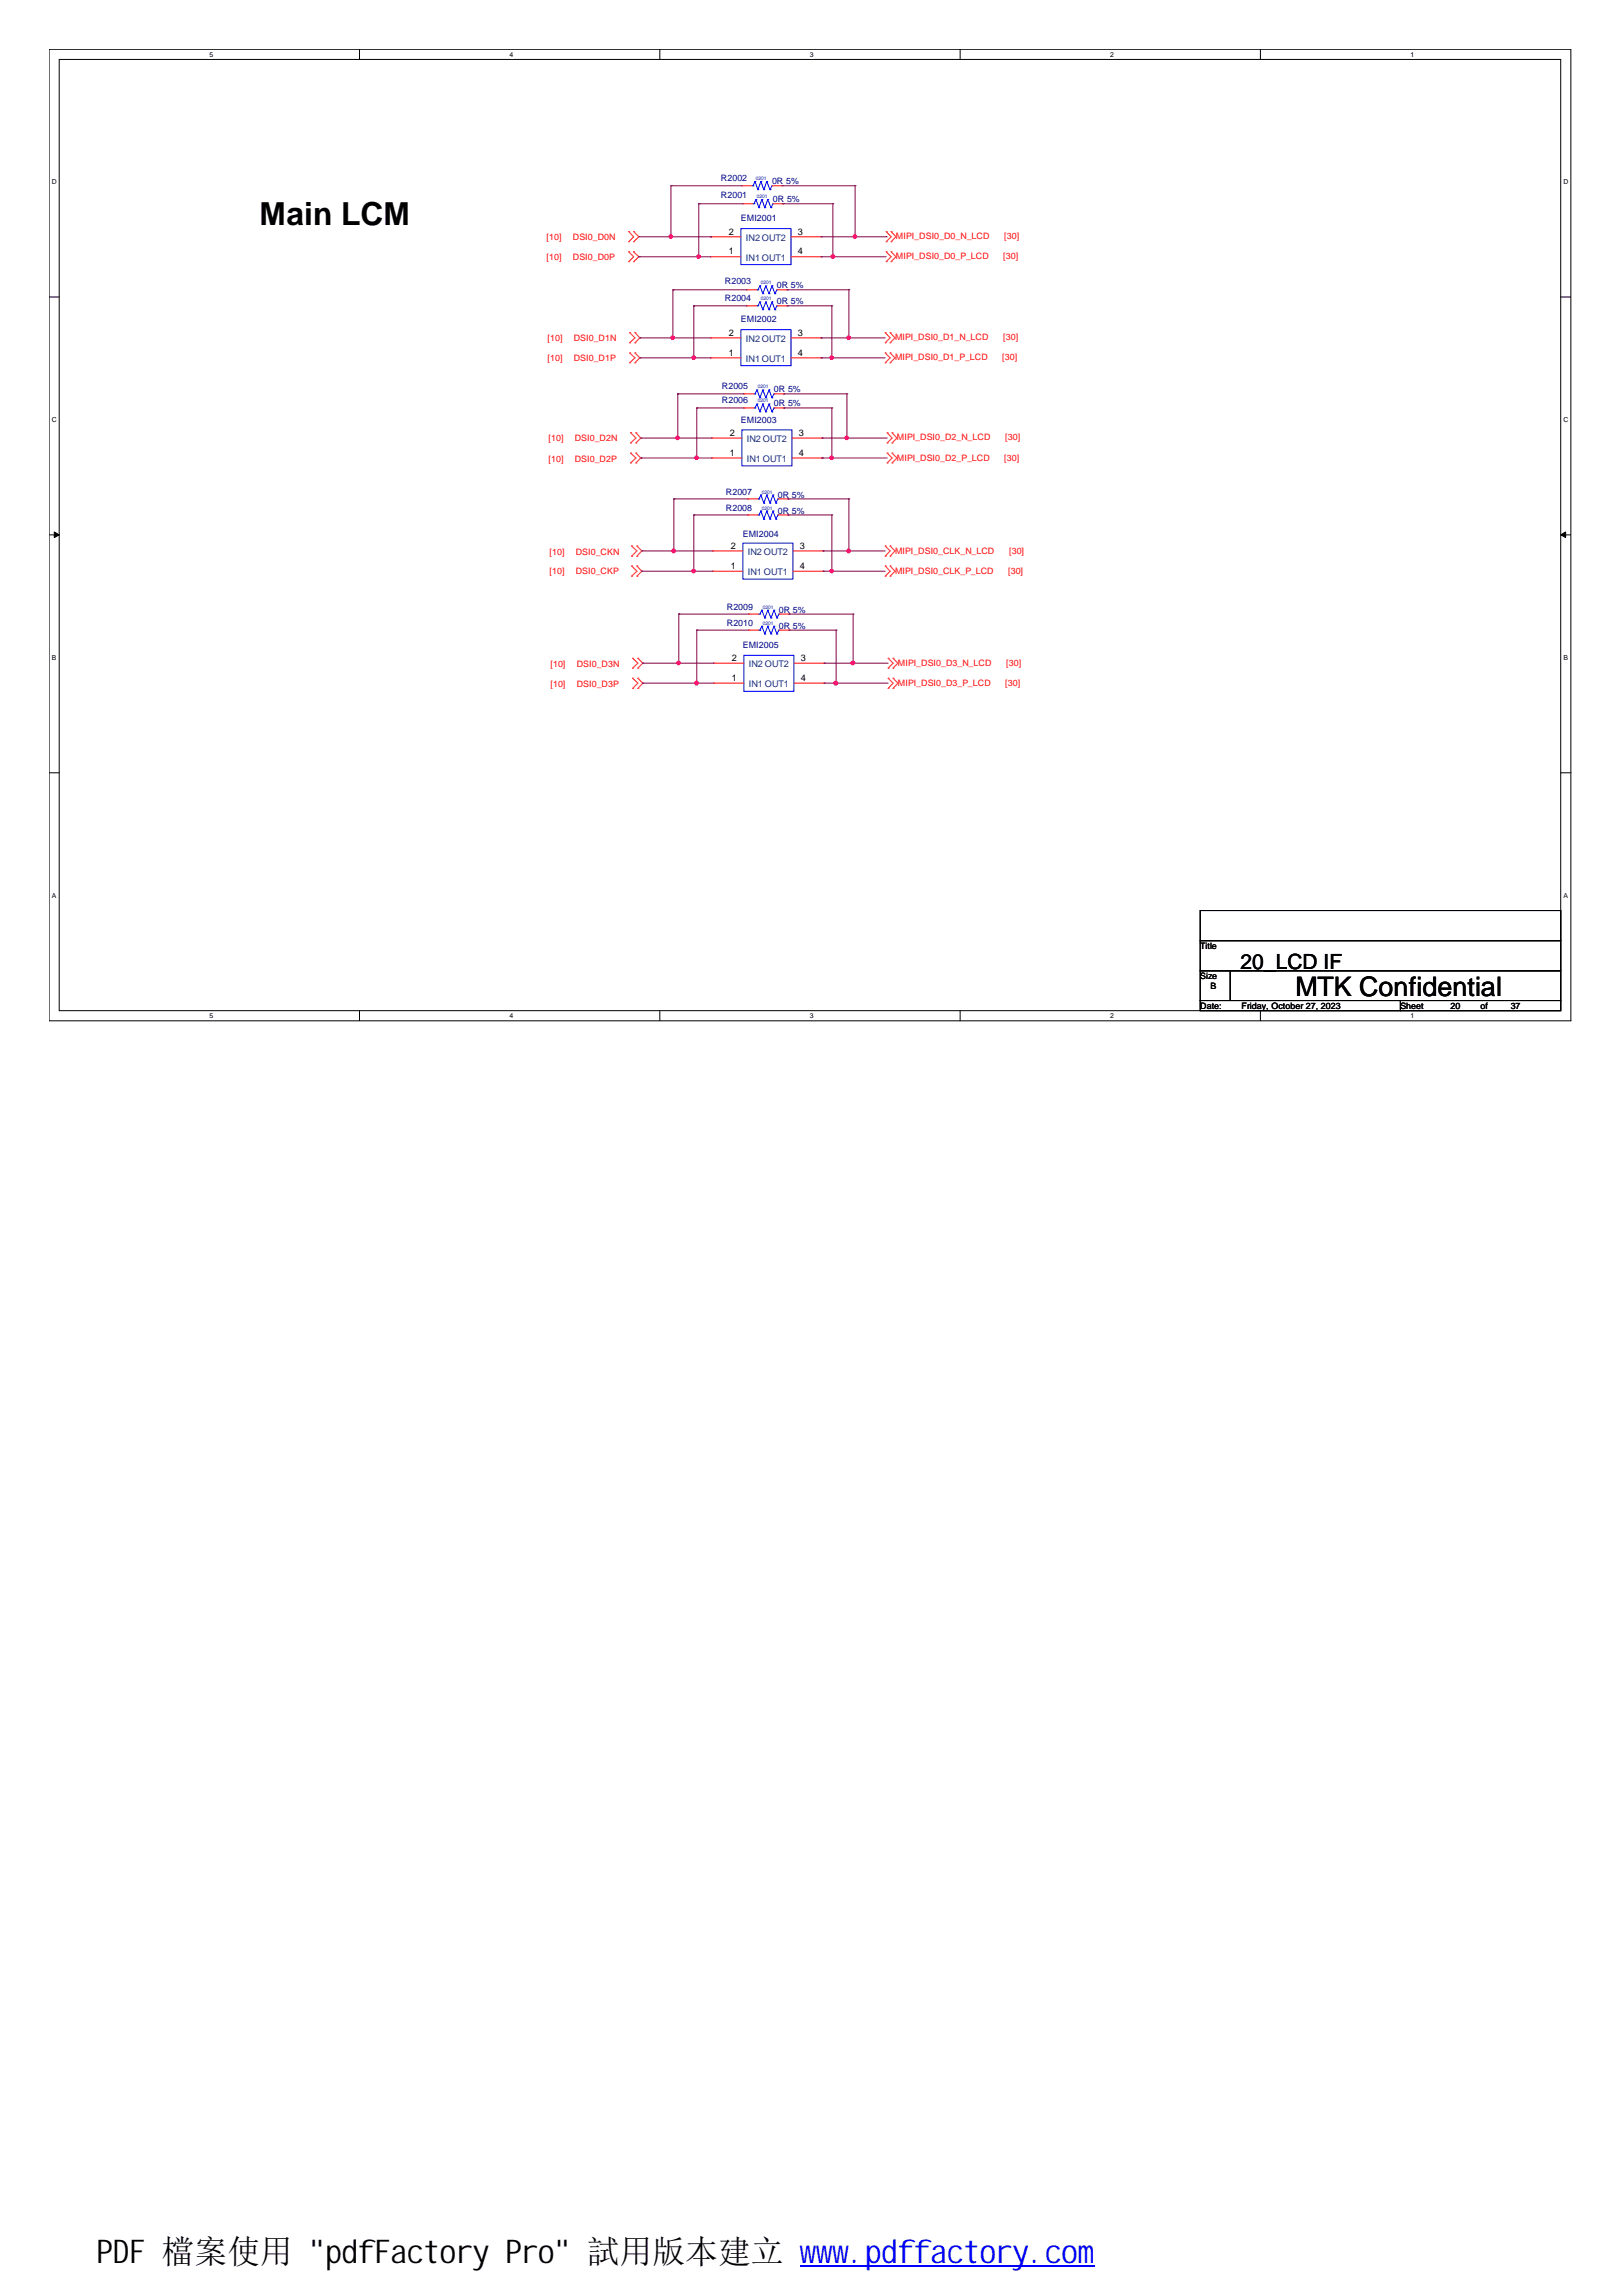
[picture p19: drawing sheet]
<svg xmlns="http://www.w3.org/2000/svg" width="210mm" height="297mm" viewBox="0 0 210 297" stroke-linecap="round" stroke-linejoin="round" font-family="sans-serif">
<defs><g id="words">
<text font-size="4.2" x="12.5" y="292.7">PDF 檔案使用 &quot;pdfFactory Pro&quot; 試用版本建立 www.pdffactory.com</text>
<text font-size="4.1" x="33.6" y="29.1">Main LCM</text>
<text font-size="3.5" x="167.6" y="128.8">MTK Confidential</text>
<text font-size="2.7" x="160.5" y="125.4">20_LCD IF</text>
<g font-size="1.2">
<text x="94.3" y="32.9">1</text>
<text x="94.3" y="30.3">2</text>
<text x="103.3" y="30.3">3</text>
<text x="103.3" y="32.9">4</text>
<text x="94.3" y="46">1</text>
<text x="94.3" y="43.4">2</text>
<text x="103.3" y="43.4">3</text>
<text x="103.3" y="46">4</text>
<text x="94.4" y="59">1</text>
<text x="94.4" y="56.4">2</text>
<text x="103.4" y="56.4">3</text>
<text x="103.4" y="59">4</text>
<text x="94.6" y="71">2</text>
<text x="103.5" y="71">3</text>
<text x="94.6" y="73.6">1</text>
<text x="103.5" y="73.6">4</text>
<text x="94.7" y="88.1">1</text>
<text x="94.7" y="85.5">2</text>
<text x="103.6" y="85.5">3</text>
<text x="103.6" y="88.1">4</text>
</g>
<g font-size="1.2" fill="#004080">
<text x="96.5" y="33.8">IN1 OUT1</text>
<text x="96.5" y="31.2">IN2 OUT2</text>
<text x="96.5" y="46.8">IN1 OUT1</text>
<text x="96.5" y="44.3">IN2 OUT2</text>
<text x="96.6" y="59.8">IN1 OUT1</text>
<text x="96.6" y="57.2">IN2 OUT2</text>
<text x="96.8" y="71.8">IN2 OUT2</text>
<text x="96.8" y="74.5">IN1 OUT1</text>
<text x="96.9" y="88.9">IN1 OUT1</text>
<text x="96.9" y="86.3">IN2 OUT2</text>
</g>
<g font-size="1.1" fill="#000080">
<text x="93.3" y="23.4">R2002</text>
<text x="99.9" y="23.8">0R 5%</text>
<text x="93.3" y="25.6">R2001</text>
<text x="95.9" y="28.6">EMI2001</text>
<text x="100" y="26.1">0R 5%</text>
<text x="93.8" y="36.8">R2003</text>
<text x="93.8" y="39">R2004</text>
<text x="95.9" y="41.7">EMI2002</text>
<text x="100.5" y="37.3">0R 5%</text>
<text x="100.5" y="39.4">0R 5%</text>
<text x="93.4" y="52.2">R2006</text>
<text x="93.4" y="50.4">R2005</text>
<text x="100.2" y="52.6">0R 5%</text>
<text x="100.2" y="50.7">0R 5%</text>
<text x="95.9" y="54.8">EMI2003</text>
<text x="93.9" y="64">R2007</text>
<text x="100.7" y="64.4">0R 5%</text>
<text x="93.9" y="66.1">R2008</text>
<text x="96.1" y="69.4">EMI2004</text>
<text x="100.7" y="66.4">0R 5%</text>
<text x="94.1" y="80.9">R2010</text>
<text x="94.1" y="78.9">R2009</text>
<text x="96.1" y="83.8">EMI2005</text>
<text x="100.8" y="81.4">0R 5%</text>
<text x="100.8" y="79.3">0R 5%</text>
</g>
<g font-size="1.1" fill="#f00">
<text x="70.7" y="33.7">[10]</text>
<text x="70.7" y="31.1">[10]</text>
<text x="74.1" y="33.7">DSI0_D0P</text>
<text x="74.1" y="31.1">DSI0_D0N</text>
<text x="116" y="30.9">MIPI_DSI0_D0_N_LCD</text>
<text x="116" y="33.5">MIPI_DSI0_D0_P_LCD</text>
<text x="129.8" y="33.5">[30]</text>
<text x="130" y="30.9">[30]</text>
<text x="70.9" y="46.8">[10]</text>
<text x="70.9" y="44.1">[10]</text>
<text x="74.3" y="46.8">DSI0_D1P</text>
<text x="74.3" y="44.1">DSI0_D1N</text>
<text x="115.8" y="44">MIPI_DSI0_D1_N_LCD</text>
<text x="115.8" y="46.6">MIPI_DSI0_D1_P_LCD</text>
<text x="129.7" y="46.6">[30]</text>
<text x="129.8" y="44">[30]</text>
<text x="71" y="59.7">[10]</text>
<text x="71" y="57.1">[10]</text>
<text x="74.4" y="59.7">DSI0_D2P</text>
<text x="74.4" y="57.1">DSI0_D2N</text>
<text x="116.1" y="57">MIPI_DSI0_D2_N_LCD</text>
<text x="116.1" y="59.6">MIPI_DSI0_D2_P_LCD</text>
<text x="130" y="59.6">[30]</text>
<text x="130.1" y="57">[30]</text>
<text x="71.1" y="71.7">[10]</text>
<text x="74.5" y="71.7">DSI0_CKN</text>
<text x="115.8" y="71.6">MIPI_DSI0_CLK_N_LCD</text>
<text x="130.6" y="71.6">[30]</text>
<text x="71.1" y="74.3">[10]</text>
<text x="74.5" y="74.3">DSI0_CKP</text>
<text x="115.8" y="74.2">MIPI_DSI0_CLK_P_LCD</text>
<text x="130.5" y="74.2">[30]</text>
<text x="71.2" y="88.8">[10]</text>
<text x="71.2" y="86.3">[10]</text>
<text x="74.6" y="88.8">DSI0_D3P</text>
<text x="74.6" y="86.3">DSI0_D3N</text>
<text x="116.2" y="86.1">MIPI_DSI0_D3_N_LCD</text>
<text x="116.2" y="88.7">MIPI_DSI0_D3_P_LCD</text>
<text x="130.1" y="88.7">[30]</text>
<text x="130.2" y="86.1">[30]</text>
</g>
<g font-size="1.1">
<text x="155.3" y="122.8">Title</text>
<text x="155.3" y="126.7">Size</text>
<text x="155.3" y="130.5">Date:</text>
<text x="156.6" y="128">B</text>
<text x="160.7" y="130.5">Friday, October 27, 2023</text>
<text x="181.2" y="130.5">Sheet</text>
<text x="187.7" y="130.5">20</text>
<text x="191.6" y="130.5">of</text>
<text x="195.5" y="130.5">37</text>
</g>
<g font-size=".9">
<text x="27.1" y="7.4">5</text>
<text x="66" y="7.4">4</text>
<text x="104.8" y="7.4">3</text>
<text x="143.7" y="7.4">2</text>
<text x="182.5" y="7.4">1</text>
<text x="6.7" y="23.9">D</text>
<text x="202.3" y="23.9">D</text>
<text x="6.7" y="54.6">C</text>
<text x="202.3" y="54.6">C</text>
<text x="6.7" y="85.4">B</text>
<text x="202.3" y="85.4">B</text>
<text x="6.7" y="116.1">A</text>
<text x="202.3" y="116.1">A</text>
<text x="27.1" y="131.7">5</text>
<text x="66" y="131.7">4</text>
<text x="104.8" y="131.7">3</text>
<text x="143.7" y="131.7">2</text>
<text x="182.5" y="131.7">1</text>
</g>
<g font-size=".6" fill="#00f">
<text x="97.8" y="23.3">0201</text>
<text x="98" y="25.6">0201</text>
<text x="98.5" y="36.8">0201</text>
<text x="98.5" y="38.8">0201</text>
<text x="98.1" y="50.2">0201</text>
<text x="98.1" y="52.1">0201</text>
<text x="98.6" y="65.9">0201</text>
<text x="98.6" y="63.9">0201</text>
<text x="98.7" y="78.8">0201</text>
<text x="98.7" y="80.8">0201</text>
</g>
</g></defs>
<path d="M6.3 6.4h197v125.7h-197zM7.7 7.7h194.3v123.1h-194.3z" fill="none" stroke="#000" stroke-width=".13"/>
<g fill="#fff">
<path d="M27.1 6.5h.5v1.1h-.5z"/>
<path d="M27.1 130.9h.5v1h-.5z"/>
</g>
<path d="M46.5 6.4v1.3M46.5 130.8v1.3" fill="none" stroke="#000" stroke-width=".13"/>
<g fill="#fff">
<path d="M66 6.5h.5v1.1h-.5z"/>
<path d="M66 130.9h.5v1h-.5z"/>
</g>
<path d="M85.4 6.4v1.3M85.4 130.8v1.3" fill="none" stroke="#000" stroke-width=".13"/>
<g fill="#fff">
<path d="M104.8 6.5h.5v1.1h-.5z"/>
<path d="M104.8 130.9h.5v1h-.5z"/>
</g>
<path d="M124.2 6.4v1.3M124.2 130.8v1.3" fill="none" stroke="#000" stroke-width=".13"/>
<g fill="#fff">
<path d="M143.7 6.5h.5v1.1h-.5z"/>
<path d="M143.7 130.9h.5v1h-.5z"/>
</g>
<path d="M163.1 6.4v1.3M163.1 130.8v1.3" fill="none" stroke="#000" stroke-width=".13"/>
<g fill="#fff">
<path d="M182.5 6.5h.5v1.1h-.5z"/>
<path d="M182.5 130.9h.5v1h-.5z"/>
<path d="M6.7 23.1h.6v1h-.6z"/>
<path d="M202.3 23.1h.6v1h-.6z"/>
<path d="M6.7 53.8h.6v1h-.6z"/>
<path d="M202.3 53.8h.6v1h-.6z"/>
</g>
<path d="M6.3 38.4h1.4M202 38.4h1.3" fill="none" stroke="#000" stroke-width=".13"/>
<g fill="#fff">
<path d="M6.7 84.6h.6v1h-.6z"/>
<path d="M202.3 84.6h.6v1h-.6z"/>
</g>
<path d="M6.3 69.2h1.4M202 69.2h1.3" fill="none" stroke="#000" stroke-width=".13"/>
<g fill="#000" stroke="#000" stroke-width=".13">
<path d="M7 68.8l.7 .4-.7 .3z" fill-rule="evenodd"/>
<path d="M202 69.2l.6-.4v.7z" fill-rule="evenodd"/>
</g>
<g fill="#fff">
<path d="M6.7 115.3h.5v1.1h-.5z"/>
<path d="M202.3 115.3h.6v1.1h-.6z"/>
</g>
<path d="M6.3 100h1.4M202 100h1.3M155.3 117.8h46.7v3.9h-46.7zM155.3 121.7h46.7v3.9h-46.7zM155.3 129.4h25.9v1.4h-25.9zM155.3 125.6h3.9v3.8h-3.9zM159.2 125.6h42.8v3.8h-42.8zM181.2 129.4h20.8v1.4h-20.8z" fill="none" stroke="#000" stroke-width=".13"/>
<g fill="none" stroke="#f00" stroke-width=".13">
<path d="M81.4 33.9h.1M81.4 32.6h.1M81.4 31.3h.1M81.4 30h.1M81.4 32.6l.6 .6-.6 .7M81.4 30l.6 .6-.6 .7M82 32.6h.1M82 33.9h.1M82 30h.1M82 31.3h.1M82 32.6l.7 .6-.7 .7M82 30l.7 .6-.7 .7"/>
<path d="M92 33.2h.1M92 30.6h.1M92 33.2h3.9M92 30.6h3.9M96 24h.1M96 24h1.3M96.1 26.4h.1M96.1 26.4h1.4M96.6 37.5h.1M96.6 39.6h.1M96.6 37.5h1.4M96.6 39.6h1.4"/>
<path d="M99.9 24h1.3M100 26.4h1.3M100.5 37.5h1.4M100.5 39.6h1.4M101.2 24h.1M101.3 26.4h.1M101.9 37.5h.1M101.9 39.6h.1M102.4 33.2h3.9M102.4 30.6h3.9M106.3 30.6h.1M106.3 33.2h.1"/>
<path d="M114.7 31.3h.1M114.7 30h.1M114.7 33.9h.1M114.7 32.6h.1M114.7 30l.6 .6-.6 .7M114.7 32.6l.6 .6-.6 .7M115.3 31.3h.1M115.3 30h.1M115.3 33.9h.1M115.3 32.6h.1M115.3 30l.7 .6-.7 .7M115.3 32.6l.7 .6-.7 .7"/>
<path d="M81.5 46.9h.1M81.5 45.7h.1M81.5 44.4h.1M81.5 43h.1M81.5 45.7l.7 .6-.7 .6M81.5 43l.7 .7-.7 .7M81.6 59.9h.1M81.6 58.6h.1M81.6 57.3h.1M81.6 56h.1M81.6 58.6l.7 .7-.7 .6M81.6 56l.7 .7-.7 .6"/>
<path d="M82.2 45.7h.1M82.2 46.9h.1M82.2 43h.1M82.2 44.4h.1M82.2 45.7l.6 .6-.6 .6M82.2 43l.6 .7-.6 .7M82.3 58.6h.1M82.3 59.9h.1M82.3 56h.1M82.3 57.3h.1M82.3 58.6l.6 .7-.6 .6M82.3 56l.6 .7-.6 .6"/>
<path d="M92 46.3h.1M92 43.7h.1M92 46.3h3.9M92 43.7h3.9M92.1 59.3h.1M92.1 56.7h.1M92.1 59.3h3.9M92.1 56.7h3.9M96.3 52.8h.1M96.3 51h.1M96.3 52.8h1.3M96.3 51h1.3"/>
<path d="M100.2 52.8h1.2M100.2 51h1.2M101.4 52.8h.1M101.4 51h.1M102.4 46.3h3.9M102.4 43.7h3.9M102.5 59.3h3.9M102.5 56.7h3.9M106.3 43.7h.1M106.3 46.3h.1M106.4 56.7h.1M106.4 59.3h.1"/>
<path d="M114.6 44.4h.1M114.6 43h.1M114.6 46.9h.1M114.6 45.7h.1M114.6 43l.6 .7-.6 .7M114.6 45.7l.6 .6-.6 .6M114.8 57.3h.1M114.8 56h.1M114.8 59.9h.1M114.8 58.6h.1M114.8 56l.6 .7-.6 .6M114.8 58.6l.6 .7-.6 .6"/>
<path d="M115.2 44.4h.1M115.2 43h.1M115.2 46.9h.1M115.2 45.7h.1M115.2 43l.6 .7-.6 .7M115.2 45.7l.6 .6-.6 .6M115.4 57.3h.1M115.4 56h.1M115.4 59.9h.1M115.4 58.6h.1M115.4 56l.7 .7-.7 .6M115.4 58.6l.7 .7-.7 .6"/>
<path d="M81.7 74.5h.1M81.7 73.2h.1M81.7 72h.1M81.7 70.6h.1M81.7 73.2l.7 .7-.7 .6M81.7 70.6l.7 .7-.7 .7M82.4 73.2h.1M82.4 74.5h.1M82.4 70.6h.1M82.4 72h.1M82.4 73.2l.7 .7-.7 .6M82.4 70.6l.7 .7-.7 .7"/>
<path d="M92.2 73.9h.1M92.2 71.3h.1M92.2 73.9h3.9M92.2 71.3h3.9M96.8 66.6h.1M96.8 64.5h.1M96.8 66.6h1.3M96.8 64.5h1.3M96.9 79.4h.1M96.9 79.4h1.3M100.7 66.6h1.3M100.7 64.5h1.3"/>
<path d="M100.8 79.4h1.3M102 66.6h.1M102 64.5h.1M102.1 79.4h.1M102.6 73.9h3.9M102.6 71.3h3.9M106.5 71.3h.1M106.5 73.9h.1M114.6 72h.1M114.6 70.6h.1M114.6 74.5h.1M114.6 73.2h.1"/>
<path d="M114.6 70.6l.6 .7-.6 .7M114.6 73.2l.6 .7-.6 .6M115.2 72h.1M115.2 70.6h.1M115.2 74.5h.1M115.2 73.2h.1M115.2 70.6l.6 .7-.6 .7M115.2 73.2l.6 .7-.6 .6M81.9 89.1h.1M81.9 87.7h.1M81.9 86.4h.1M81.9 85.2h.1"/>
<path d="M81.9 87.7l.6 .7-.6 .7M81.9 85.2l.6 .6-.6 .6M82.5 87.7h.1M82.5 89.1h.1M82.5 85.2h.1M82.5 86.4h.1M82.5 87.7l.7 .7-.7 .7M82.5 85.2l.7 .6-.7 .6M92.4 88.4h.1M92.4 85.8h.1M92.4 88.4h3.9M92.4 85.8h3.9"/>
<path d="M96.9 81.5h.1M96.9 81.5h1.3M100.8 81.5h1.3M102.1 81.5h.1M102.7 88.4h3.9M102.7 85.8h3.9M106.6 85.8h.1M106.6 88.4h.1M114.9 86.4h.1M114.9 85.2h.1M114.9 89.1h.1M114.9 87.7h.1"/>
<path d="M114.9 85.2l.7 .6-.7 .6M114.9 87.7l.7 .7-.7 .7M115.6 86.4h.1M115.6 85.2h.1M115.6 89.1h.1M115.6 87.7h.1M115.6 85.2l.6 .6-.6 .6M115.6 87.7l.6 .7-.6 .7"/>
</g>
<g fill="none" stroke="#00f" stroke-width=".13">
<path d="M95.9 29.6h6.5v4.6h-6.5zM97.3 24h.2M97.5 24h.1M97.5 26.4h.1M97.6 26.4h.1M97.7 23.5h.1M97.7 23.5l-.2 .5M97.7 23.5l.4 1M97.8 25.8h.1M97.8 25.8l-.2 .6M97.8 25.8l.4 1.1M98 37.5h.1"/>
<path d="M98 39.6h.1M98.1 37.5h.1M98.1 24.5h.1M98.1 39.6h.1M98.2 26.9h.1M98.3 37h.1M98.3 39.1h.1M98.3 37l-.2 .5M98.3 37l.4 1M98.3 39.1l-.2 .5M98.3 39.1l.4 1M98.5 23.5h.1"/>
<path d="M98.5 23.5l-.4 1M98.5 23.5l.3 1M98.6 25.8h.1M98.6 25.8l-.4 1.1M98.6 25.8l.4 1.1M98.7 38h.1M98.8 24.5h.1M99 26.9h.1M99.1 37h.1M99.1 39.1h.1M99.1 37l-.4 1M99.1 37l.4 1"/>
<path d="M99.1 39.1l-.4 1M99.1 39.1l.4 1M99.2 23.5h.1M99.2 23.5l-.4 1M99.2 23.5l.5 1M99.4 25.8h.1M99.4 25.8l-.4 1.1M99.4 25.8l.4 1.1M99.5 38h.1M99.7 24.5h.1M99.8 26.9h.1M99.9 37h.1"/>
<path d="M99.9 24h.1M99.9 39.1h.1M99.9 37l-.4 1M99.9 37l.4 1M99.9 24l-.2 .5M99.9 39.1l-.4 1M99.9 39.1l.4 1M100 26.4h.1M100 26.4l-.2 .5M100.3 38h.1M100.5 37.5h.1M100.5 39.6h.1"/>
<path d="M100.5 37.5l-.2 .5M100.5 39.6l-.2 .5M95.9 42.7h6.5v4.6h-6.5zM96 55.6h6.5v4.7h-6.5zM97.6 52.8h.1M97.6 51h.1M97.7 52.8h.1M97.7 51h.1M98 52.3h.1M98 50.4h.1M98 52.3l-.3 .5M98 52.3l.3 1"/>
<path d="M98 50.4l-.3 .6M98 50.4l.3 1.1M98.3 53.3h.1M98.3 51.5h.1M98.7 52.3h.1M98.7 50.4h.1M98.7 40.1h.1M98.7 52.3l-.4 1M98.7 52.3l.4 1M98.7 50.4l-.4 1.1M98.7 50.4l.4 1.1M99.1 53.3h.1"/>
<path d="M99.1 51.5h.1M99.5 52.3h.1M99.5 50.4h.1M99.5 40.1h.1M99.5 52.3l-.4 1M99.5 52.3l.4 1M99.5 50.4l-.4 1.1M99.5 50.4l.4 1.1M99.9 53.3h.1M99.9 51.5h.1M100.2 52.8h.1M100.2 51h.1"/>
<path d="M100.2 52.8l-.3 .5M100.2 51l-.3 .5M100.3 40.1h.1M96.1 70.3h6.5v4.6h-6.5zM98.1 66.6h.1M98.1 64.5h.1M98.2 66.6h.1M98.2 64.5h.1M98.2 79.4h.1M98.3 79.4h.1M98.5 66.1h.1M98.5 64h.1"/>
<path d="M98.5 66.1l-.3 .5M98.5 66.1l.3 1.1M98.5 64l-.3 .5M98.5 64l.3 1.1M98.6 78.9h.1M98.6 78.9l-.3 .5M98.6 78.9l.4 1.1M98.8 67.2h.1M98.8 65.1h.1M99 80h.1M99.2 66.1h.1M99.2 64h.1"/>
<path d="M99.2 66.1l-.4 1.1M99.2 66.1l.5 1.1M99.2 64l-.4 1.1M99.2 64l.5 1.1M99.4 78.9h.1M99.4 78.9l-.4 1.1M99.4 78.9l.4 1.1M99.7 67.2h.1M99.7 65.1h.1M99.8 80h.1M100 66.1h.1M100 64h.1"/>
<path d="M100 66.1l-.3 1.1M100 66.1l.4 1.1M100 64l-.3 1.1M100 64l.4 1.1M100.2 78.9h.1M100.2 78.9l-.4 1.1M100.2 78.9l.3 1.1M100.4 67.2h.1M100.4 65.1h.1M100.5 80h.1M100.7 66.6h.1M100.7 64.5h.1"/>
<path d="M100.7 66.6l-.3 .6M100.7 64.5l-.3 .6M100.8 79.4h.1M100.8 79.4l-.3 .6M96.3 84.8h6.4v4.6h-6.4zM98.2 81.5h.1M98.3 81.5h.1M98.6 81h.1M98.6 81l-.3 .5M98.6 81l.4 1M99 82h.1M99.4 81h.1"/>
<path d="M99.4 81l-.4 1M99.4 81l.4 1M99.8 82h.1M100.2 81h.1M100.2 81l-.4 1M100.2 81l.3 1M100.5 82h.1M100.8 81.5h.1M100.8 81.5l-.3 .5"/>
</g>
<g fill="none" stroke="#800040" stroke-width=".13">
<path d="M82.7 33.2h.1M82.7 30.6h9.3M82.7 33.2h9.3M86.8 30.6h.1M86.8 24h.1M86.8 24v6.6M86.8 24h9.2M87.1 37.5h.1M87.1 37.5h9.5M87.1 37.5v6.2M89.8 39.6h.1M89.8 39.6h6.8"/>
<path d="M89.8 39.6v6.7M90.4 26.4h.1M90.4 33.2h.1M90.4 26.4h5.7M90.4 26.4v6.8M92 30.6h.1M101.2 24h9.5M101.3 26.4h.1M101.3 26.4h6.5M101.9 39.6h.1M101.9 37.5h.1M101.9 39.6h5.8"/>
<path d="M101.9 37.5h8M106.3 33.2h.1M106.3 30.6h8.4M106.3 33.2h8.4M107.7 39.6h.1M107.7 39.6v6.7M107.8 26.4h.1M107.8 33.2h.1M107.8 26.4v6.8M109.9 37.5h.1M109.9 37.5v6.2M110.7 30.6h.1"/>
<path d="M110.7 24h.1M110.7 24v6.6M114.7 30.6h.1M82.8 43.7h.1M82.8 46.3h.1M82.8 43.7h9.2M82.8 46.3h9.2M82.9 56.7h.1M82.9 59.3h.1M82.9 56.7h9.2M82.9 59.3h9.2M87.1 43.7h.1"/>
<path d="M87.7 51h.1M87.7 56.7h.1M87.7 51h8.6M87.7 51v5.7M89.8 46.3h.1M90.2 52.8h.1M90.2 59.3h.1M90.2 52.8h6.1M90.2 52.8v6.5M101.4 52.8h.1M101.4 51h.1M101.4 52.8h6.3"/>
<path d="M101.4 51h8.2M106.3 43.7h.1M106.3 46.3h.1M106.3 43.7h8.3M106.3 46.3h8.3M106.4 56.7h.1M106.4 59.3h.1M106.4 56.7h8.4M106.4 59.3h8.4M107.7 46.3h.1M107.7 52.8h.1M107.7 59.3h.1"/>
<path d="M107.7 52.8v6.5M109.6 51h.1M109.6 56.7h.1M109.6 51v5.7M109.9 43.7h.1M83.1 71.3h.1M83.1 73.9h.1M83.1 71.3h9.1M83.1 73.9h9.1M87.2 64.5h.1M87.2 71.3h.1M87.2 64.5h9.6"/>
<path d="M87.2 64.5v6.8M87.8 79.4h.1M87.8 79.4h9.1M87.8 79.4v6.4M89.8 66.6h.1M89.8 73.9h.1M89.8 66.6v7.3M89.8 66.6h7M102 66.6h.1M102 64.5h.1M102 66.6h5.7M102 64.5h7.9"/>
<path d="M102.1 79.4h.1M102.1 79.4h8.3M106.5 71.3h.1M106.5 73.9h.1M106.5 71.3h8.1M106.5 73.9h8.1M107.7 66.6h.1M107.7 73.9h.1M107.7 66.6v7.3M109.9 64.5h.1M109.9 71.3h.1M109.9 64.5v6.8"/>
<path d="M110.4 79.4h.1M110.4 79.4v6.4M83.2 85.8h.1M83.2 88.4h.1M83.2 85.8h9.2M83.2 88.4h9.2M87.8 85.8h.1M90.2 81.5h.1M90.2 88.4h.1M90.2 81.5v6.9M90.2 81.5h6.7M102.1 81.5h.1"/>
<path d="M102.1 81.5h6.1M106.6 85.8h.1M106.6 88.4h.1M106.6 85.8h8.3M106.6 88.4h8.3M108.2 81.5h.1M108.2 88.4h.1M108.2 81.5v6.9M110.4 85.8h.1"/>
</g>
<g fill="#f0f" stroke="#f0f" stroke-width=".13">
<path d="M90.2 33h.4v.2v.1l-.2 .1-.2-.1z" fill-rule="evenodd"/>
<path d="M89.6 46.1h.3l.1 .2-.1 .1-.2 .1-.1-.1z" fill-rule="evenodd"/>
<path d="M86.6 30.4h.4v.2v.2h-.2h-.2z" fill-rule="evenodd"/>
<path d="M110.5 30.4h.3l.1 .2-.1 .2h-.2h-.1z" fill-rule="evenodd"/>
<path d="M107.5 46.1h.3l.1 .2-.1 .1-.2 .1-.1-.1z" fill-rule="evenodd"/>
<path d="M86.9 43.5h.3l.1 .2-.1 .1-.2 .1-.1-.1z" fill-rule="evenodd"/>
<path d="M109.7 43.5h.3l.1 .2-.1 .1-.2 .1-.1-.1z" fill-rule="evenodd"/>
<path d="M90 59.1h.3l.1 .1-.1 .2-.2 .1-.1-.1z" fill-rule="evenodd"/>
<path d="M107.5 59.1h.3l.1 .1-.1 .2-.2 .1-.1-.1z" fill-rule="evenodd"/>
<path d="M87.5 56.5h.3l.1 .1-.1 .2-.1 .1-.2-.1z" fill-rule="evenodd"/>
<path d="M109.4 56.5h.3l.1 .1-.1 .2-.1 .1-.2-.1z" fill-rule="evenodd"/>
<path d="M107.5 73.7h.3l.1 .2-.1 .1-.2 .1-.1-.1z" fill-rule="evenodd"/>
<path d="M89.6 73.7h.3l.1 .2-.1 .1-.2 .1-.1-.1z" fill-rule="evenodd"/>
<path d="M109.7 71.1l.1-.1 .2 .1v.3l-.2 .1-.1-.1z" fill-rule="evenodd"/>
<path d="M87 71.1l.2-.1 .2 .1-.1 .3-.1 .1-.2-.1z" fill-rule="evenodd"/>
<path d="M90 88.2l.1-.1 .2 .1v.4h-.2h-.1z" fill-rule="evenodd"/>
<path d="M87.6 85.6h.4l.1 .2-.1 .1-.2 .1-.2-.1z" fill-rule="evenodd"/>
<path d="M90.2 33h.4v.2v.1l-.2 .1-.2-.1z" fill-rule="evenodd"/>
<path d="M89.6 46.1h.3l.1 .2-.1 .1-.2 .1-.1-.1z" fill-rule="evenodd"/>
<path d="M86.6 30.4h.4v.2v.2h-.2h-.2z" fill-rule="evenodd"/>
<path d="M110.5 30.4h.3l.1 .2-.1 .2h-.2h-.1z" fill-rule="evenodd"/>
<path d="M107.5 46.1h.3l.1 .2-.1 .1-.2 .1-.1-.1z" fill-rule="evenodd"/>
<path d="M86.9 43.5h.3l.1 .2-.1 .1-.2 .1-.1-.1z" fill-rule="evenodd"/>
<path d="M109.7 43.5h.3l.1 .2-.1 .1-.2 .1-.1-.1z" fill-rule="evenodd"/>
<path d="M90 59.1h.3l.1 .1-.1 .2-.2 .1-.1-.1z" fill-rule="evenodd"/>
<path d="M107.5 59.1h.3l.1 .1-.1 .2-.2 .1-.1-.1z" fill-rule="evenodd"/>
<path d="M87.5 56.5h.3l.1 .1-.1 .2-.1 .1-.2-.1z" fill-rule="evenodd"/>
<path d="M109.4 56.5h.3l.1 .1-.1 .2-.1 .1-.2-.1z" fill-rule="evenodd"/>
<path d="M107.5 73.7h.3l.1 .2-.1 .1-.2 .1-.1-.1z" fill-rule="evenodd"/>
<path d="M89.6 73.7h.3l.1 .2-.1 .1-.2 .1-.1-.1z" fill-rule="evenodd"/>
<path d="M109.7 71.1l.1-.1 .2 .1v.3l-.2 .1-.1-.1z" fill-rule="evenodd"/>
<path d="M87 71.1l.2-.1 .2 .1-.1 .3-.1 .1-.2-.1z" fill-rule="evenodd"/>
<path d="M90 88.2l.1-.1 .2 .1v.4h-.2h-.1z" fill-rule="evenodd"/>
<path d="M87.6 85.6h.4l.1 .2-.1 .1-.2 .1-.2-.1z" fill-rule="evenodd"/>
<circle cx="110.4" cy="85.8" r=".25"/>
<circle cx="107.8" cy="33.2" r=".25"/>
<circle cx="108.2" cy="88.4" r=".26"/>
</g>
<path d="M103.5 293.2h38.1" fill="none" stroke="#00f" stroke-width=".21"/>
<use href="#words"/>
</svg>
